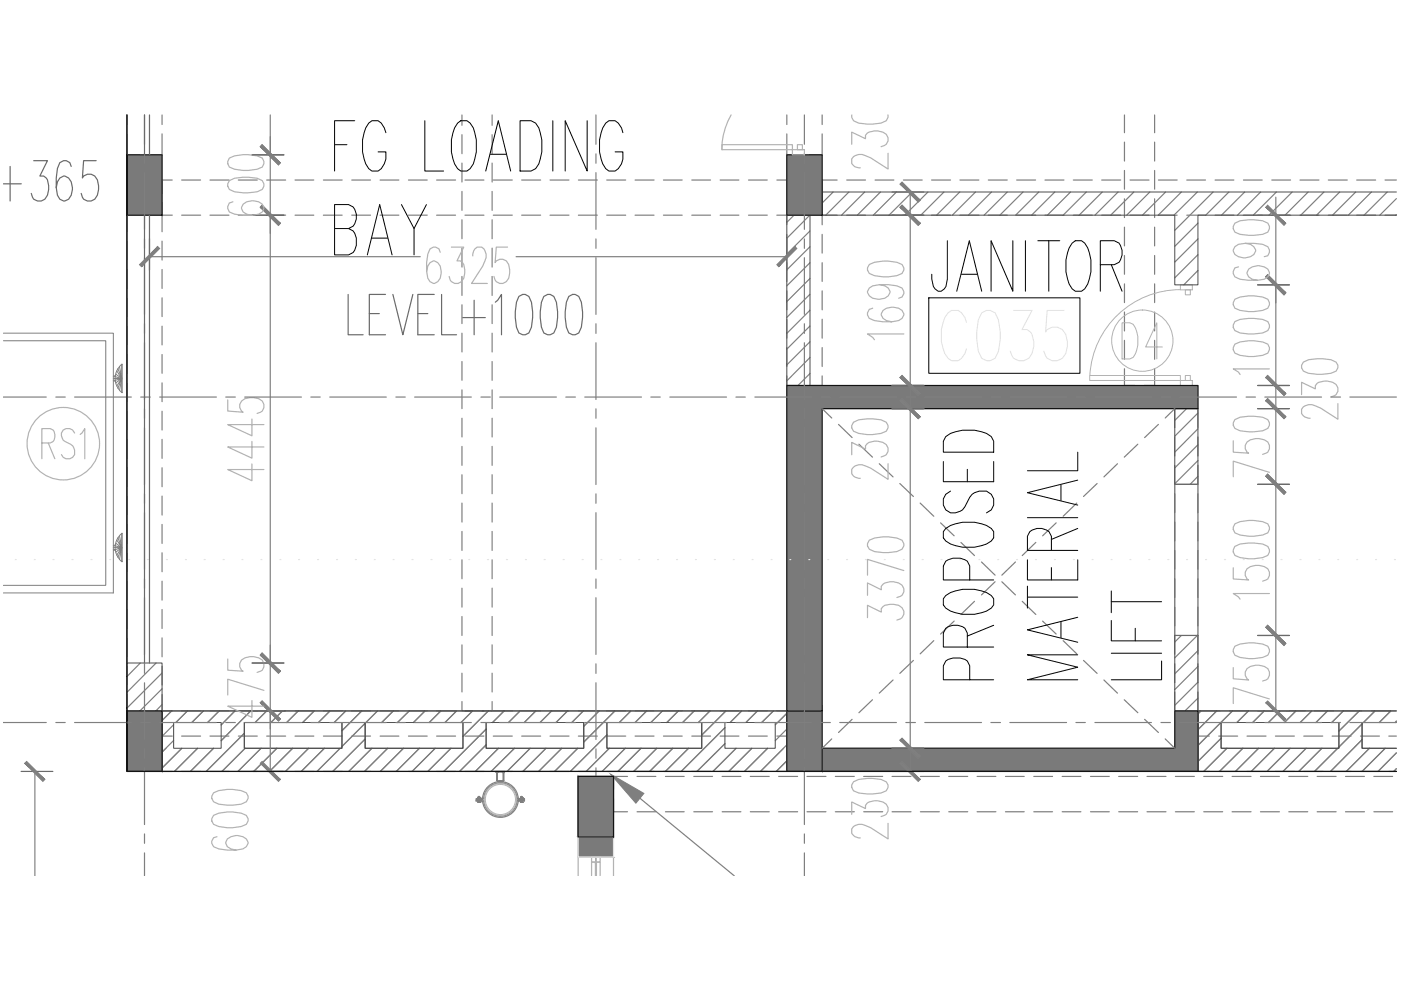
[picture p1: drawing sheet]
<svg xmlns="http://www.w3.org/2000/svg" width="297mm" height="210mm" viewBox="0 0 297 210" stroke-linecap="round" stroke-linejoin="round" font-family="sans-serif">
<!-- layer: A-RCC-BEAM -->
<g fill="none" stroke="#7f7f7f" stroke-width=".25">
<path d="M26.9 28.4v4.4h2.7M26.9 24.4v2M34.4 28.4v4.4h-2.7M34.4 24.4v2M36.5 38.2h-2.1v2.7M38.5 38.2h4M44.5 38.2h4M50.5 38.2h4.1M56.5 38.2h4.1M62.6 38.2h3.9M68.6 38.2h3.9M74.6 38.2h4"/>
<path d="M80.6 38.2h4M86.6 38.2h4M92.6 38.2h4M97.9 24.4v2.2M97.9 28.6v4M97.9 34.6v4M98.6 38.2h4M104.3 24.4v2.2M104.3 28.6v4M104.3 34.6v4M104.6 38.2h4M110.6 38.2h4"/>
<path d="M116.6 38.2h4M122.6 38.2h4M128.6 38.2h4.1M134.6 38.2h4.1M140.7 38.2h3.9M146.7 38.2h4M152.7 38.2h4M158.7 38.2h4M164.7 38.2h2.1v2.7M166.8 24.4v2M166.8 28.4v4.4h2.8M174.3 28.4v4.4h-2.7"/>
<path d="M174.3 24.4v2M177.5 38.2h-3.2v2.7M179.5 38.2h4M185.5 38.2h4M191.5 38.2h4M197.5 38.2h4M203.5 38.2h4M209.5 38.2h4.1M215.5 38.2h4.1M221.6 38.2h4M227.6 38.2h4M233.6 38.2h4"/>
<path d="M238.4 24.4v3.7M238.4 30.1v4M238.4 36.1v4M239.6 38.2h4M244.8 24.4v3.7M244.8 30.1v4M244.8 36.1v4M245.6 38.2h4M251.6 38.2h4M257.6 38.2h4M263.6 38.2h4M269.6 38.2h4"/>
<path d="M275.6 38.2h4M281.6 38.2h4.1M287.6 38.2h4.1M293.7 38.2h2.4M26.9 51.1v4M26.9 57.1v4.1M29.6 45.6h-2.7v3.5M31.7 45.6h2.7v3.5M34.4 42.9v2.7h2.1M34.4 51.1v4M34.4 57.1v4.1M38.5 45.6h4"/>
<path d="M44.5 45.6h4M50.5 45.6h4.1M56.5 45.6h4.1M62.6 45.6h3.9M68.6 45.6h3.9M74.6 45.6h4M80.6 45.6h4M86.6 45.6h4M92.6 45.6h4M97.9 40.6v4M97.9 46.6v4M97.9 52.6v4"/>
<path d="M97.9 58.6v4M98.6 45.6h4M104.3 40.6v4M104.3 46.6v4M104.3 52.6v4M104.3 58.6v4M104.6 45.6h4M110.6 45.6h4M116.6 45.6h4M122.6 45.6h4M128.6 45.6h4.1M134.6 45.6h4.1"/>
<path d="M140.7 45.6h3.9M146.7 45.6h4M152.7 45.6h4M158.7 45.6h4M166.8 42.9v2.7h-2.1M166.8 49.7v4M166.8 55.7v4M169.6 45.6h-2.8v2.1M171.6 45.6h2.7v2.1M174.3 42.9v2.7h3.2M174.3 49.7v4M174.3 55.7v4"/>
<path d="M179.5 45.6h4M185.5 45.6h4M191.5 45.6h4M197.5 45.6h4M203.5 45.6h4M209.5 45.6h4.1M215.5 45.6h4.1M221.6 45.6h4M227.6 45.6h4M233.6 45.6h4M238.4 42.1v4M238.4 48.2v3.9"/>
<path d="M238.4 54.2v4M239.6 45.6h4M244.8 42.1v4M244.8 48.2v3.9M244.8 54.2v4M245.6 45.6h4M251.6 45.6h4M257.6 45.6h4M263.6 45.6h4M269.6 45.6h4M275.6 45.6h4M281.6 45.6h4.1"/>
<path d="M287.6 45.6h4.1M293.7 45.6h2.4M26.9 63.1v4M26.9 69.2v3.9M26.9 75.2v3.9M34.4 63.1v4M34.4 69.2v3.9M34.4 75.2v3.9M97.9 64.6v4M97.9 70.6v4M97.9 76.7v3.9M104.3 64.6v4"/>
<path d="M104.3 70.6v4M104.3 76.7v3.9M166.8 79.7v2h2.8M166.8 61.7v4M166.8 67.7v4M166.8 73.7v4M174.3 79.7v2h-2.7M174.3 61.7v4M174.3 67.7v4M174.3 73.7v4M238.4 78.2v3.5h2.2M238.4 60.2v4"/>
<path d="M238.4 66.2v4M238.4 72.2v4M244.8 78.2v3.5h-2.2M244.8 60.2v4M244.8 66.2v4M244.8 72.2v4M26.9 81.2v4M26.9 87.2v4M26.9 93.2v4M26.9 99.2v4M34.4 81.2v4M34.4 87.2v4"/>
<path d="M34.4 93.2v4M34.4 99.2v4M97.9 82.7v3.9M97.9 88.7v4M97.9 94.6v4.1M104.3 82.7v3.9M104.3 88.7v4M104.3 94.6v4.1M174.3 86.6l2 2M177.8 90l2.9 2.8M182.1 94.2l2.9 2.7M186.4 98.3l2.9 2.8"/>
<path d="M236.9 98.3l-2.9 2.8M241.2 94.2l-2.8 2.7M245.6 90l-2.9 2.8M247 88.6l2.1-2v4.1M249.1 92.7v4M249.1 98.7v4M254 86.6v4.1M254 92.7v4M254 98.7v4M26.9 105.2v4M26.9 111.2v4M26.9 117.2v4"/>
<path d="M34.4 105.2v4M34.4 111.2v4M34.4 117.2v4M97.9 100.7v4M97.9 106.7v4M97.9 112.7v4M97.9 118.7v4M104.3 100.7v4M104.3 106.7v4M104.3 112.7v4M104.3 118.7v4M190.8 102.5l2.9 2.8"/>
<path d="M195.1 106.7l2.9 2.8M199.4 110.9l2.9 2.7M203.7 115l2.9 2.8M208.1 119.2l2.9 2.7M215.3 119.2l-2.9 2.7M219.6 115l-2.9 2.8M223.9 110.9l-2.8 2.7M228.3 106.7l-2.9 2.8M232.6 102.5l-2.9 2.8M249.1 104.7v4M249.1 110.7v4M249.1 116.7v4"/>
<path d="M254 104.7v4M254 110.7v4M254 116.7v4M26.9 123.2v4M26.9 129.2v4.1M26.9 135.2v4.1M34.4 123.2v4M34.4 129.2v4.1M34.4 135.2v4.1M97.9 124.7v4M97.9 130.7v4M97.9 136.7v4"/>
<path d="M104.3 124.7v4M104.3 130.7v4M104.3 136.7v4M198 135.8l-2.9 2.8M202.3 131.7l-2.9 2.7M206.6 127.5l-2.9 2.8M211 123.3l-2.9 2.8M212.4 123.3l2.9 2.8M216.7 127.5l2.9 2.8M221.1 131.7l2.8 2.7M225.4 135.8l2.9 2.8M249.1 122.7v4"/>
<path d="M249.1 128.7v4M249.1 134.7v4M254 122.7v4M254 128.7v4M254 134.7v4M26.9 147.3v3.4h2.7M26.9 141.3v3.9M34.4 147.3v3.4h-2.7M34.4 141.3v3.9M34.4 150.7h2.1M36.5 156.1h-2.1v2.7M38.5 156.1h4"/>
<path d="M38.5 150.7h4M44.5 156.1h4M44.5 150.7h4M50.5 156.1h4.1M50.5 150.7h4.1M56.5 156.1h4.1M56.5 150.7h4.1M62.6 156.1h3.9M62.6 150.7h3.9M68.6 156.1h3.9M68.6 150.7h3.9M74.6 156.1h4"/>
<path d="M74.6 150.7h4M80.6 156.1h4M80.6 150.7h4M86.6 156.1h4M86.6 150.7h4M92.6 156.1h4M92.6 150.7h4M97.9 148.7v2h2.2M97.9 142.7v4M98.6 156.1h4M104.3 142.7v4M104.3 148.7v2h-5.7"/>
<path d="M104.6 156.1h4M104.6 150.7h4M110.6 156.1h4M110.6 150.7h4M116.6 156.1h4M116.6 150.7h4M122.6 156.1h4M122.6 150.7h4M128.6 156.1h4.1M128.6 150.7h4.1M134.6 156.1h4.1M134.6 150.7h4.1"/>
<path d="M140.7 156.1h3.9M140.7 150.7h3.9M146.7 156.1h4M146.7 150.7h4M152.7 156.1h4M152.7 150.7h4M158.7 156.1h4M158.7 150.7h4M164.7 156.1h2.1v2.7M164.7 150.7h2.1M176.3 156.7l-2 2M180.7 152.5l-2.9 2.8"/>
<path d="M185 148.4l-2.9 2.7M189.3 144.2l-2.9 2.8M193.7 140l-2.9 2.8M229.7 140l2.9 2.8M234 144.2l2.9 2.8M238.4 148.4l2.8 2.7M242.7 152.5l2.9 2.8M247 156.7l2.1 2M249.1 140.7v4M249.1 146.7v4M254 140.7v4M254 146.7v4h4.7"/>
<path d="M256.4 156.1h-2.4v2.7M258.4 156.1h4M260.7 150.7h4M264.4 156.1h4M266.7 150.7h4M270.4 156.1h4M272.7 150.7h4M276.4 156.1h4M278.7 150.7h4M282.4 156.1h4.1M284.7 150.7h4M288.4 156.1h4.1"/>
<path d="M290.7 150.7h4.1M294.5 156.1h1.6M34.4 160.8v2.8h2.1M38.5 163.6h4M44.5 163.6h4M50.5 163.6h4.1M56.5 163.6h4.1M62.6 163.6h3.9M68.6 163.6h3.9M74.6 163.6h4M80.6 163.6h4M86.6 163.6h4"/>
<path d="M92.6 163.6h4M98.6 163.6h4M104.6 163.6h4M110.6 163.6h4M116.6 163.6h4M122.6 163.6h4M128.6 163.6h4.1M130.1 169.4v2.7h2.9M133 164.6h-2.9v2.8M134.6 163.6h4.1M135.1 172.1h4M135.1 164.6h4"/>
<path d="M140.7 163.6h3.9M141.1 172.1h4M141.1 164.6h4M146.7 163.6h4M147.1 172.1h4M147.1 164.6h4M152.7 163.6h4M153.1 172.1h4M153.1 164.6h4M158.7 163.6h4M159.1 172.1h4M159.1 164.6h4"/>
<path d="M165.1 172.1h4M165.1 164.6h4M166.8 160.8v2.8h-2.1M171.1 172.1h4M171.1 164.6h4M177.1 172.1h4M177.1 164.6h4M183.1 172.1h4M183.1 164.6h4M189.1 172.1h4.1M189.1 164.6h4.1M195.1 172.1h4.1"/>
<path d="M195.1 164.6h4.1M201.2 172.1h4M201.2 164.6h4M207.2 172.1h3.9M207.2 164.6h3.9M213.2 172.1h4M213.2 164.6h4M219.2 172.1h4M219.2 164.6h4M225.2 172.1h4M225.2 164.6h4M231.2 172.1h4"/>
<path d="M231.2 164.6h4M237.2 172.1h4M237.2 164.6h4M243.2 172.1h4M243.2 164.6h4M249.2 172.1h4M249.2 164.6h4M254 160.8v2.8h2.4M255.2 172.1h4M255.2 164.6h4M258.4 163.6h4M261.2 172.1h4"/>
<path d="M261.2 164.6h4M264.4 163.6h4M267.2 172.1h4.1M267.2 164.6h4.1M270.4 163.6h4M273.2 172.1h4.1M273.2 164.6h4.1M276.4 163.6h4M279.3 172.1h4M279.3 164.6h4M282.4 163.6h4.1M285.3 172.1h4"/>
<path d="M285.3 164.6h4M288.4 163.6h4.1M291.3 172.1h4M291.3 164.6h4M294.5 163.6h1.6"/>
</g>
<!-- layer: DOOR-WINDOW -->
<g fill="none" stroke="#b2b2b2" stroke-width=".21">
<path d="M231 79.6h19.3v1.1h-19.3zM237.9 68.4h1.7l.7 .4a6.4 6.4 0 0 1 0 7l-.7 .3h-1.7zM246.5 73.6h-3.6l2.4-5.2v7.7M250.3 60.4h2.5v1.1h-2.5zM250.3 61.4a19.2 19.2 0 0 0-19.2 18.2M251.3 79.6h1.1v1.1h-1.1zM251.3 61.5h1.1v1h-1.1zM250.3 80.7h2.5v1h-2.5z"/>
<circle cx="242.2" cy="72.2" r="6.5"/>
</g>
<!-- layer: hatch-wall -->
<g fill="none" stroke="#7f7f7f" stroke-width=".25">
<path d="M168.3 45.6l-1.5 1.5M171.7 45.6l-4.9 4.9M171.7 49l-4.9 4.9M171.7 52.3l-4.9 4.9M171.7 55.7l-4.9 4.9M171.7 59l-4.9 5M176.6 40.7l-2.3 2.3M180 40.7l-4.9 4.9M183.3 40.7l-4.9 4.9M186.7 40.7l-4.9 4.9M190.1 40.7l-4.9 4.9M193.4 40.7l-4.9 4.9"/>
<path d="M196.8 40.7l-5 4.9M200.1 40.7l-4.9 4.9M203.5 40.7l-4.9 4.9M206.8 40.7l-4.9 4.9M210.2 40.7l-4.9 4.9M213.6 40.7l-5 4.9M216.9 40.7l-4.9 4.9M220.2 40.7l-4.9 4.9M223.6 40.7l-4.9 4.9M227 40.7l-4.9 4.9M230.3 40.7l-4.9 4.9M233.7 40.7l-4.9 4.9"/>
<path d="M237.1 40.7l-5 4.9M240.4 40.7l-4.9 4.9M243.8 40.7l-4.9 4.9M247.1 40.7l-4.9 4.9M250.5 40.7l-4.9 4.9M253.9 40.7l-5 4.9M254 54l-4.9 4.9M254 47.3l-4.9 4.9M254 50.7l-4.9 4.9M254 57.3l-3 3.1M257.2 40.7l-8.1 8.1M260.5 40.7l-4.9 4.9"/>
<path d="M263.9 40.7l-4.9 4.9M267.3 40.7l-4.9 4.9M270.6 40.7l-4.9 4.9M274 40.7l-4.9 4.9M277.4 40.7l-5 4.9M280.7 40.7l-4.9 4.9M284 40.7l-4.9 4.9M287.4 40.7l-4.9 4.9M290.8 40.7l-4.9 4.9M294.1 40.7l-4.9 4.9M296.1 42.1l-3.5 3.5M296.1 45.5l-.2 .1"/>
<path d="M171.7 62.4l-4.9 4.9M171.7 65.8l-4.9 4.9M171.7 69.1l-4.9 4.9M171.7 72.5l-4.9 4.9M171.7 75.8l-4.9 5M171.7 79.2l-2.5 2.5M251.6 86.6l-2.5 2.5M254 87.6l-4.9 4.9M254 90.9l-4.9 5M254 94.3l-4.9 4.9M254 97.6l-4.9 5M254 101l-1.7 1.7"/>
<path d="M250.5 134.7l-1.4 1.4M253.9 134.7l-4.8 4.8M254 138l-4.9 4.9M29.7 140.6l-2.8 2.9M33.1 140.6l-6.2 6.2M34.4 142.7l-7.5 7.4M34.4 146l-4.7 4.7M34.4 149.4l-1.4 1.3M36.4 150.7l-2 2.1M36.8 153.7l-2.4 2.4M36.8 157l-2.4 2.5 .8-.8M38.6 158.7l-4.2 4.1"/>
<path d="M39.7 150.7l-2.4 2.5M41.9 158.7l-4.9 4.9M43.1 150.7l-2.4 2.5M45.3 158.7l-4.9 4.9M46.5 150.7l-2.5 2.5M49.8 150.7l-2.9 3M51.8 155.5l-8.1 8.1M52 158.7l-4.9 4.9M53.2 150.7l-6.3 6.3M55.4 158.7l-5 4.9M56.5 150.7l-2.4 2.5M58.7 158.7l-4.9 4.9"/>
<path d="M59.9 150.7l-2.5 2.5M62 158.7l-4.9 4.9M63.2 150.7l-2.4 2.5M65.4 158.7l-4.9 4.9M66.6 150.7l-2.4 2.5M68.8 158.7l-4.9 4.9M70 150.7l-2.5 2.5M72.1 158.7l-4.9 4.9M73.3 150.7l-2.4 2.5M76.7 150.7l-4.2 4.2M77.4 156.7l-6.8 6.9M77.4 153.4l-4.9 4.9"/>
<path d="M78.9 158.7l-5 4.9M80 150.7l-2.4 2.5M82.2 158.7l-4.9 4.9M83.4 150.7l-2.5 2.5M85.5 158.7l-4.9 4.9M86.8 150.7l-2.5 2.5M88.9 158.7l-4.9 4.9M90.1 150.7l-2.4 2.5M92.3 158.7l-4.9 4.9M93.5 150.7l-2.5 2.5M95.6 158.7l-4.9 4.9M96.8 150.7l-2.5 2.5"/>
<path d="M100.2 150.7l-2.5 2.5M103.1 154.6l-9 9M103.1 157.9l-5.7 5.7M103.5 150.7l-5.3 5.4M105.7 158.7l-4.9 4.9M106.9 150.7l-2.5 2.5M109.1 158.7l-5 4.9M110.3 150.7l-2.5 2.5M112.4 158.7l-4.9 4.9M113.6 150.7l-2.4 2.5M115.8 158.7l-4.9 4.9M117 150.7l-2.5 2.5"/>
<path d="M119.1 158.7l-4.9 4.9M120.3 150.7l-2.4 2.5M122.5 158.7l-4.9 4.9M123.7 150.7l-2.5 2.5M127 150.7l-3.2 3.3M128.7 155.8l-7.8 7.8M129.2 158.7l-4.9 4.9M130.4 150.7l-6.6 6.6M132.6 158.7l-4.9 4.9M133.8 150.7l-2.5 2.5M135.9 158.7l-4.9 4.9M137.1 150.7l-2.5 2.5"/>
<path d="M139.3 158.7l-4.9 4.9M140.4 150.7l-2.4 2.5M142.6 158.7l-4.9 4.9M143.8 150.7l-2.4 2.5M146 158.7l-4.9 4.9M147.2 150.7l-2.5 2.5M150.5 150.7l-2.4 2.5M153.7 154.3l-9.3 9.3M153.7 157.7l-5.9 5.9M153.9 150.7l-5.1 5.2M156.1 158.7l-4.9 4.9M157.3 150.7l-2.5 2.5"/>
<path d="M159.4 158.7l-4.9 4.9M160.6 150.7l-2.5 2.5M162.8 158.7l-5 4.9M164 150.7l-2.5 2.5M166.8 151.2l-2.4 2.5M166.8 154.6l-2.4 2.4M166.8 157.9l-5.6 5.7 4.9-4.9M254 141.3l-4.9 4.9M254 144.6l-4.9 4.9M254 148l-2.8 2.7M254.6 150.7l-.6 .7M258 150.7l-4 4"/>
<path d="M258.9 156.5l-4.9 4.9M260.1 158.7l-4.9 4.9M261.3 150.7l-7.3 7.4M263.5 158.7l-4.9 4.9M264.7 150.7l-2.5 2.5M266.9 158.7l-5 4.9M268 150.7l-2.4 2.5M270.2 158.7l-4.9 4.9M271.4 150.7l-2.5 2.5M273.5 158.7l-4.9 4.9M274.8 150.7l-2.5 2.5M276.9 158.7l-4.9 4.9"/>
<path d="M278.1 150.7l-2.4 2.5M280.3 158.7l-4.9 4.9M281.5 150.7l-2.5 2.5M283.6 158.7l-4.9 4.9M284.8 150.7l-2.5 2.5M288.2 150.7l-4.3 4.3M288.8 153.5l-4.9 4.9M288.8 156.8l-6.7 6.8M290.4 158.7l-5 4.9M291.5 150.7l-2.4 2.5M293.7 158.7l-4.9 4.9M294.9 150.7l-2.5 2.5"/>
<path d="M296.1 152.9l-.3 .3M296.1 159.6l-3.9 4M166.8 161.3l-2.2 2.3M296.1 163l-.6 .6"/>
</g>
<!-- layer: HCP wall -->
<g fill="none" stroke="#4c4c4c" stroke-width=".21">
<path d="M166.8 45.6h4.9v36.1h-4.9zM296.1 40.7h-121.8v4.9h74.8v14.8h4.9v-14.8h42.1M249.1 86.6h4.9v16.1h-4.9zM249.1 134.7h4.9v16h-4.9zM26.9 140.6h7.5v10.1h-7.5zM34.4 150.7h132.4v12.9h-132.4zM36.8 153.2h10.1v5.5h-10.1zM51.8 153.2h20.7v5.5h-20.7zM77.4 153.2h20.8v5.5h-20.8zM103.1 153.2h20.7v5.5h-20.7zM128.7 153.2h20.1v5.5h-20.1zM153.7 153.2h10.7v5.5h-10.7z"/>
<path d="M258.9 153.2h25v5.5h-25zM296.1 150.7h-42.1v12.9h42.1M296.1 153.2h-7.3v5.5h7.3"/>
</g>
<!-- layer: hatch-rcc -->
<g fill="#7a7a7a" stroke="#7a7a7a" stroke-width=".21">
<path d="M249.1 150.7v8h4.9zM249.1 150.7h4.9v8z"/>
<path d="M174.3 158.7v4.9h79.7zM174.3 158.7h79.7v4.9z"/>
<path d="M26.9 150.7v12.9h7.5zM26.9 150.7h7.5v12.9z"/>
<path d="M166.8 150.7v12.9h7.5zM166.8 150.7h7.5v12.9z"/>
<path d="M26.9 32.8v12.8h7.5zM26.9 32.8h7.5v12.8z"/>
<path d="M166.8 81.7v4.9h87.2zM166.8 81.7h87.2v4.9z"/>
<path d="M166.8 86.6v64.1h7.5zM166.8 86.6h7.5v64.1z"/>
<path d="M166.8 32.8v12.8h7.5zM166.8 32.8h7.5v12.8z"/>
<path d="M122.6 164.6v12.8h7.5zM122.6 164.6h7.5v12.8z"/>
<path d="M122.6 177.4v4.3h7.5zM122.6 177.4h7.5v4.3z"/>
<path d="M122.6 164.6v12.8h7.5zM122.6 164.6h7.5v12.8z"/>
</g>
<!-- layer: RCC -->
<path d="M26.9 32.8h7.5v12.8h-7.5zM166.8 32.8h7.5v12.8h-7.5zM166.8 81.7h87.2v4.9h-79.7v64.1h-7.5zM26.9 150.7h7.5v12.9h-7.5zM166.8 150.7h7.5v12.9h-7.5zM174.3 158.7h74.8v-8h4.9v12.9h-79.7zM122.6 164.6h7.5v12.8h-7.5z" fill="none" stroke="#1d1d1d" stroke-width=".25"/>
<!-- layer: AR. FIXTURES -->
<g fill="none" stroke="#808080" stroke-width=".21">
<path d="M.7 70.6h23.3v55.1h-23.3M.7 72.2h21.7v51.9h-21.7M24 79.9l1.8 .3h-1.8M24 79.7h.5M24.8 78.6l1 1.6-1.3-.9M25.3 77.8l.5 2.4-.8-2M25.8 77.3a3.9 3.9 0 0 0 0 5.9M25.8 77.3l.1-.1v6h-.1M25.8 77.3v5.9M24 80.6l1.8-.4-1.3 1M24 80.8h.5M24.8 81.9l1-1.7-.8 2.1"/>
<path d="M25.8 80.2l-.5 2.5M24 116.1h1.8l-1.8 .4M24 116.7h.5M24 115.6h.5M24.5 117.1l1.3-1-1 1.6M24.5 115.2l1.3 .9-1.8-.4M25 118.2l.8-2.1-.5 2.5M25 114l.8 2.1-1-1.6M25.3 113.7l.5 2.4M25.8 113.1v6M25.9 113.1v5.9h-.1M25.9 113.1a3.8 3.8 0 0 0-.1 6"/>
</g>
<!-- layer: NOTES-200 -->
<path d="M129.5 164.2l7 4-1.7 2.1z" fill="#7f7f7f" stroke="#7f7f7f" stroke-width=".21"/>
<path d="M135.7 169.2l20 16.5" fill="none" stroke="#7f7f7f" stroke-width=".25"/>
<!-- layer: ELEVATION -->
<path d="M26.9 24.4v8.4M30.6 24.4v8.4M31.7 24.4v8.4M26.9 45.6v95M30.6 45.6v95M31.7 45.6v95M249.1 102.7h4.9v32h-4.9z" fill="none" stroke="#696969" stroke-width=".25"/>
<!-- layer: HCP TEXT -->
<g fill="none" stroke="#000" stroke-width=".21">
<path d="M70.9 30.7h2.7M75.2 25.6h-4.3v10.7M81.8 28.1l-.3-1-.7-1-.6-.5h-1.3a5.2 5.2 0 0 0-2 4.1 8.8 8.8 0 0 0 1.3 6.1l.7 .5h1.3a4 4 0 0 0 1.6-4.1h-1.6M90.1 25.6v10.7h4M97 26.1l.7-.5h1.3l.7 .5a8.9 8.9 0 0 1 1 7.6l-.3 1-.7 1.1-.7 .5h-1.3a5.2 5.2 0 0 1-2-4.1 8.8 8.8 0 0 1 1.3-6.1zM103 36.3l2.6-10.7 2.7 10.7M104 32.7h3.3M110.3 25.6h2.3l1 .5a8.9 8.9 0 0 1 .9 7.6l-.3 1-.6 1.1-1 .5h-2.3zM117.2 25.6v10.7M124.5 25.6v10.7l-4.7-10.7v10.7M132.1 28.1l-.3-1-.7-1-.7-.5h-1.3a5.2 5.2 0 0 0-2 4.1 8.8 8.8 0 0 0 1.3 6.1l.7 .5h1.3a3.8 3.8 0 0 0 1.7-4.1h-1.7M70.9 48.5h3a2.7 2.7 0 0 0 1.3-4.1l-.3-.5-1-.5h-3v10.6h3a2.79 2.79 0 0 0 1.7-3.5l-.7-1.5-1-.5"/>
<path d="M77.9 54l2.6-10.6 2.6 10.6M78.9 50.5h3.3M85.1 43.4l2.7 5.1 2.6-5.1M87.8 48.5v5.5M200.9 51v8.2l-.3 1.5-.4 .5-.7 .6h-.6l-.7-.6-.3-.5-.3-1.5v-1M203.9 58.2h3.3M214.7 51v10.8l-4.6-10.8v10.8M217.4 51v10.8M220 51h4.7M222.4 51v10.8M227.3 51.5l.7-.5h1.3a5.2 5.2 0 0 1 2 4.1 9 9 0 0 1-1.3 6.1l-.7 .6h-1.3l-.7-.6a9.1 9.1 0 0 1 0-9.7zM233.3 56.1h2.9a2.7 2.7 0 0 0 1.4-4l-.3-.6-1.1-.5h-2.9v10.8"/>
<path d="M235.6 56.1l2.3 5.7M202.8 61.8l2.7-10.8 2.6 10.8M200 97.9v4.2h10.7v-4.2M200.5 92.6a8.8 8.8 0 0 1 9.7 0l.5 .9v2.4h-10.7v-2.4zM205.1 99.5v2.6M228.5 95.9v3.9h-10.7M200.5 112a9 9 0 0 1 9.7 0l.5 .7v1.3a5.2 5.2 0 0 1-4.1 2 8.8 8.8 0 0 1-6.1-1.3l-.5-.7v-1.3zM201.5 104.1a2.38 2.38 0 0 0-1.4 3.3 2.38 2.38 0 0 0 3.5 1l.5-.3 .5-.7 1-2a3 3 0 0 1 4.6-.6 2.47 2.47 0 0 1-1 3.9M217.8 118.7v4.3h10.7v-4.3M217.8 109.8h10.7M222.9 116.7v-3a2.7 2.7 0 0 0-4.1-1.3l-.5 .3-.5 1v3h10.7M224.9 102.8v3.3"/>
<path d="M228.5 101.8l-10.7 2.7 10.7 2.6M228.5 112l-5.6 2.4M200.5 126.3a9 9 0 0 1 9.7 0l.5 .6v1.4a5.2 5.2 0 0 1-4.1 1.9 8.8 8.8 0 0 1-6.1-1.3l-.5-.6v-1.4zM205.1 137.2v-3a2.46 2.46 0 0 0-3.1-1.6l-1 .3-.5 .3-.5 1v3h10.7M205.6 123v-3l-.5-1a4 4 0 0 0-4.6 0l-.5 1v3h10.7M210.7 132.6l-5.6 2.3M217.8 126.6h10.7M217.8 124.3v4.6M222.9 120.3v2.7M224.9 131.9v3.3M228.5 138.8h-10.7l10.7 2.7-10.7 2.6h10.7M228.5 130.9l-10.7 2.6 10.7 2.7"/>
<path d="M235.6 131.6v4.3h10.7M235.6 138.5h10.7M235.6 127.6h10.7M235.6 125.3v4.6M240.7 133.2v2.7M205.6 144.1v-2.9l-.5-1a4 4 0 0 0-4.6 0l-.5 1v2.9h10.7M246.3 140.2v3.9h-10.7"/>
</g>
<!-- layer: DIMS200 -->
<g fill="none" stroke="#696969" stroke-width=".25">
<path d="M53.5 32.8h6.7M31.7 50.6v6.7M53.5 45.6h6.7M166.8 50.6v6.7M189.1 45.6h6.8M189.1 40.7h6.8M266.6 45.6h6.8M266.6 60.4h6.8M189.1 86.6h6.8M189.1 81.7h6.8M266.6 86.6h6.8M266.6 81.7h6.8"/>
<path d="M266.6 102.7h6.8M266.6 134.7h6.8M53.5 150.7h6.7M53.5 140.6h6.7M189.1 158.7h6.8M266.6 150.7h6.8M4.5 163.6h6.7M53.5 163.6h6.7M189.1 163.6h6.8"/>
</g>
<path d="M57.3 29v20.5M57.3 24.4v8.4M31.7 54.4h57.4M57.3 45.6v95M109.4 54.4h57.4M193 40.7v122.9M270.5 41.8v22.4M270.5 60.4v90.3M57.3 136.8v17.8M57.3 150.7v12.9M7.4 163.6v22.1" fill="none" stroke="#7f7f7f" stroke-width=".25"/>
<!-- layer: 0 -->
<g fill="#7f7f7f" stroke="#7f7f7f" stroke-width=".21">
<path d="M5.2 161.8l3.9 3.9 .4-.4zM5.2 161.8l.5-.4 3.8 3.9z"/>
<path d="M55.6 161.4l-.4 .4 4.2 3.5zM55.2 161.8l4.2 3.5-.4 .4z"/>
<path d="M55.2 149l3.8 3.9 .4-.4zM55.2 149l.4-.4 3.8 3.9z"/>
<path d="M55.2 149l3.8 3.9 .4-.4zM55.2 149l.4-.4 3.8 3.9z"/>
<path d="M55.6 138.5l-.4 .4 4.2 3.4zM55.2 138.9l4.2 3.4-.4 .4z"/>
<path d="M55.6 138.5l-.4 .4 4.2 3.4zM55.2 138.9l4.2 3.4-.4 .4z"/>
<path d="M55.2 43.9l3.8 3.9 .4-.4zM55.6 43.5l3.8 3.9-4.2-3.5z"/>
<path d="M55.2 43.9l3.8 3.9 .4-.4zM55.6 43.5l3.8 3.9-4.2-3.5z"/>
<path d="M55.6 30.7l-.4 .4 4.2 3.4zM55.2 31.1l4.2 3.4-.4 .5z"/>
<path d="M55.6 30.7l-.4 .4 4.2 3.4zM55.2 31.1l4.2 3.4-.4 .5z"/>
<path d="M190.8 161.8l4.3 3.5-3.9-3.9zM190.8 161.8l4.3 3.5-.4 .4z"/>
<path d="M190.8 156.9l3.9 3.9 .4-.5zM190.8 156.9l.4-.4 3.9 3.8z"/>
<path d="M190.8 156.9l4.3 3.4-3.9-3.8zM190.8 156.9l4.3 3.4-.4 .5z"/>
<path d="M190.8 84.9l3.9 3.9 .4-.4zM190.8 84.9l.4-.4 3.9 3.9z"/>
<path d="M191.2 84.5l-.4 .4 4.3 3.5zM190.8 84.9l4.3 3.5-.4 .4z"/>
<path d="M190.8 80l3.9 3.8 .4-.3zM190.8 80l.4-.4 3.9 3.9z"/>
<path d="M191.2 79.6l-.4 .4 4.3 3.5zM190.8 80l4.3 3.5-.4 .3z"/>
<path d="M190.8 43.9l3.9 3.9 .4-.4zM190.8 43.9l.4-.4 3.9 3.9z"/>
<path d="M190.8 43.9l4.3 3.5-3.9-3.9zM190.8 43.9l4.3 3.5-.4 .4z"/>
<path d="M190.8 39l3.9 3.9 .4-.5zM190.8 39l.4-.4 3.9 3.8z"/>
<path d="M268.8 148.6l-.4 .4 4.2 3.5zM268.4 149l4.2 3.5-.4 .4z"/>
<path d="M268.4 133l3.8 3.8 .4-.4zM268.8 132.6l3.8 3.8-4.2-3.4z"/>
<path d="M268.8 132.6l-.4 .4 4.2 3.4zM268.4 133l4.2 3.4-.4 .4z"/>
<path d="M268.4 101l3.8 3.8 .4-.4zM268.8 100.5l3.8 3.9-4.2-3.4z"/>
<path d="M268.8 100.5l-.4 .5 4.2 3.4zM268.4 101l4.2 3.4-.4 .4z"/>
<path d="M268.4 84.9l3.8 3.9 .4-.4zM268.8 84.5l3.8 3.9-4.2-3.5z"/>
<path d="M268.8 84.5l-.4 .4 4.2 3.5zM268.4 84.9l4.2 3.5-.4 .4z"/>
<path d="M268.4 80l3.8 3.8 .4-.3zM268.8 79.6l3.8 3.9-4.2-3.5z"/>
<path d="M268.8 79.6l-.4 .4 4.2 3.5zM268.4 80l4.2 3.5-.4 .3z"/>
<path d="M268.4 58.7l3.8 3.8 .4-.4zM268.8 58.2l3.8 3.9-4.2-3.4z"/>
<path d="M268.8 43.5l-.4 .4 4.2 3.5zM268.4 43.9l4.2 3.5-.4 .4z"/>
<path d="M268.4 58.7l3.8 3.8 .4-.4zM268.8 58.2l3.8 3.9-4.2-3.4z"/>
<path d="M33.4 52.3l-3.4 4.2 3.9-3.8zM33.4 52.3l-3.4 4.2-.4-.4z"/>
<path d="M164.7 56.1l.4 .4 3.5-4.2zM168.6 52.3l.3 .4-3.8 3.8z"/>
</g>
<!-- layer: DIMS200 -->
<g fill="none" stroke="#b2b2b2" stroke-width=".25">
<path d="M48.6 38.3l1.1-.5 1.8-.2 3 .2 1.1 .5 .4 .7v.5l-.4 .7-1.1 .5-1.9 .2-2.9-.2-1.1-.5-.3-.7v-.5zM48.6 33.5a8.6 8.6 0 0 1 7 0l.4 .7v.5l-.4 .7a8.7 8.7 0 0 1-7 0l-.3-.7v-.5zM180.6 30.6v-2.6l2.9 1.4v-.7a2.47 2.47 0 0 1 2.6-.9l1.1 .2a1.58 1.58 0 0 1 1.1 1.7 1.58 1.58 0 0 1-1.5 1.4M180.6 24.4v.5l.4 .7 1.1 .5 1.8 .2 2.9-.2 1.1-.5 .4-.7-.1-.5M188.3 32.5v3.3l-3.7-2.3-1.1-.5a2.23 2.23 0 0 0-2.9 .7v1a1.82 1.82 0 0 0 1.8 .9M49.4 42.8l-.8 .2-.3 .8v.4l.3 .7a10 10 0 0 0 6.2 .5l.8-.5 .4-.9a2.32 2.32 0 0 0-2.6-1.4l-1.1 .2-.8 .5-.3 .7 .3 .9 .8 .5 1.1 .3M93.3 53.5l-.2-.7-.7-.4h-.5l-.7 .4a10 10 0 0 0-.5 6.2l.5 .7 .9 .4a2.3 2.3 0 0 0 1.4-2.6l-.2-1.1-.5-.7-.7-.4-.9 .4-.5 .7-.2 1.1M95.7 52.4h2.6l-1.4 2.9h.7a2.3 2.3 0 0 1 .9 2.6l-.2 1.1a1.57 1.57 0 0 1-1.7 1.1 1.57 1.57 0 0 1-1.4-1.5M100.2 54.3a1.94 1.94 0 0 1 1-1.9h.9a2.26 2.26 0 0 1 .7 2.9l-.5 1.1-2.3 3.7h3.3M107.6 52.4h-2.4l-.2 3.3a1.58 1.58 0 0 1 1.5-.8 1.58 1.58 0 0 1 1.4 1.2 3.9 3.9 0 0 1-.6 3.6 1.56 1.56 0 0 1-1.6 .3 1.56 1.56 0 0 1-1-1.4M184.3 56.1a8.5 8.5 0 0 1 6.9 0l.4 .7v.5l-.4 .7a8.5 8.5 0 0 1-6.9 0l-.4-.7v-.5zM261.8 47.3l1.1-.5 1.8-.2 3 .2 1.1 .5 .3 .7v.5l-.3 .7a9.2 9.2 0 0 1-7 0l-.3-.7v-.5z"/>
<path d="M262.6 56.6l-.8 .2-.3 .7v.5l.3 .7 1.1 .5 1.8 .2h1.9l1.4-.2 .8-.5 .3-.9a2.42 2.42 0 0 0-2.5-1.5l-1.1 .3-.8 .5-.3 .7 .3 .9 .8 .5 1.1 .2M264 51.6l1.1 .2 .7 .5 .4 .9a2.61 2.61 0 0 1-3.6 1.2l-.8-.4-.3-.8 .3-.9 .8-.5 1.4-.2 3.7 .2 1.1 .5 .3 .7v.5l-.3 .7-.8 .2M185 65.3l-.7 .3-.4 .7v.5l.4 .7a10 10 0 0 0 6.2 .5l.7-.5 .4-1a2.33 2.33 0 0 0-2.6-1.4l-1.1 .2-.7 .5-.4 .7 .4 1 .7 .5 1.1 .2M186.5 60.4l1.1 .2 .7 .5 .4 .9a2.3 2.3 0 0 1-2.6 1.4l-1.1-.2-.7-.5-.4-.7 .4-.9 .7-.5a10 10 0 0 1 6.2 .5l.4 .7v.5l-.4 .7-.7 .2M191.6 70.8h-7.7l1.1 .7 .4 .5M261.8 73a8.6 8.6 0 0 1 7 0l.3 .7v.5l-.3 .7a8.7 8.7 0 0 1-7 0l-.3-.7v-.5zM261.8 68.2a9.1 9.1 0 0 1 7 0l.3 .7v.5l-.3 .7-1.1 .5-1.9 .2-2.9-.2-1.1-.5-.3-.7v-.5zM261.8 63.4a8.6 8.6 0 0 1 7 0l.3 .8v.4l-.3 .7a8.7 8.7 0 0 1-7 0l-.3-.7v-.4zM269.1 78.2h-7.6l1.1 .7 .3 .5M276.3 76.8l1.1-.5 1.9-.2 2.9 .2 1.1 .5 .4 .7v.5l-.4 .7a9 9 0 0 1-7 0l-.3-.7v-.5zM48.3 84.8v2.4l3.2 .2a1.58 1.58 0 0 1-.7-1.6 1.58 1.58 0 0 1 1.1-1.3 4 4 0 0 1 3.7 .5 1.59 1.59 0 0 1 .3 1.7 1.59 1.59 0 0 1-1.4 1M53.4 98.4v3.5l-5.1-2.3h7.7"/>
<path d="M53.4 93.6v3.5l-5.1-2.3h7.7M53.4 88.8v3.6l-5.1-2.4h7.7M180.6 96.4v-2.6l2.9 1.4v-.7a2.38 2.38 0 0 1 2.6-1l1.1 .3a1.57 1.57 0 0 1 1.1 1.7 1.57 1.57 0 0 1-1.5 1.4M181 89.5l1.1-.5 1.8-.2 2.9 .2 1.1 .5 .4 .7v.5l-.4 .7a8.5 8.5 0 0 1-6.9 0l-.4-.7v-.5zM188.3 98.3v3.3l-3.7-2.3-1.1-.5a2.19 2.19 0 0 0-2.9 .7v.9a1.95 1.95 0 0 0 1.8 1M261.5 93.5v2.4l3.2 .2a1.55 1.55 0 0 1-.7-1.6 1.55 1.55 0 0 1 1.1-1.3 3.8 3.8 0 0 1 3.7 .5 1.59 1.59 0 0 1 .3 1.7 1.59 1.59 0 0 1-1.4 .9M261.8 89l1.1-.5 1.8-.2 3 .2 1.1 .5 .3 .6v.6l-.3 .6-1.1 .5-1.9 .3-2.9-.3-1.1-.5-.3-.6v-.6zM276 83.7v-2.6l2.9 1.4v-.7a2.38 2.38 0 0 1 2.6-1l1.1 .3a1.57 1.57 0 0 1 1.1 1.7 1.57 1.57 0 0 1-1.5 1.3M283.7 85.6v3.3l-3.7-2.4-1.1-.5a2.19 2.19 0 0 0-2.9 .8 1.6 1.6 0 0 0 1.8 1.9M184.3 114.5a8.5 8.5 0 0 1 6.9 0l.4 .8v.4l-.4 .7-1.1 .6-1.8 .2-2.9-.2-1.1-.6-.4-.7v-.4zM261.8 115.9l1.1-.6 1.8-.2 3 .2 1.1 .6 .3 .7v.4l-.3 .8a8.7 8.7 0 0 1-7 0l-.3-.8v-.4zM261.8 111.1a8.6 8.6 0 0 1 7 0l.3 .7v.5l-.3 .7a8.7 8.7 0 0 1-7 0l-.3-.7v-.5z"/>
<path d="M269.1 100.1l-7.6-2.3v3.3M48.3 139.7v2.4l3.2 .2a1.55 1.55 0 0 1-.7-1.5 1.55 1.55 0 0 1 1.1-1.3 3.8 3.8 0 0 1 3.7 .4 1.59 1.59 0 0 1 .3 1.7 1.59 1.59 0 0 1-1.4 1M183.9 131v-2.7l2.9 1.5v-.7a2.3 2.3 0 0 1 2.6-1l1.1 .2a1.6 1.6 0 0 1 1.2 1.8 1.6 1.6 0 0 1-1.6 1.4M183.9 126.2v-2.6l2.9 1.4v-.7a2.38 2.38 0 0 1 2.6-1l1.1 .3a1.57 1.57 0 0 1 1.2 1.7 1.57 1.57 0 0 1-1.6 1.4M191.6 121l-7.7-2.4v3.3M261.5 120.4v2.4l3.2 .2a1.55 1.55 0 0 1-.7-1.6 1.55 1.55 0 0 1 1.1-1.3 3.8 3.8 0 0 1 3.7 .5 1.59 1.59 0 0 1 .3 1.6 1.59 1.59 0 0 1-1.4 1M261.8 137a8.6 8.6 0 0 1 7 0l.3 .7v.5l-.3 .7a8.7 8.7 0 0 1-7 0l-.3-.7v-.5zM269.1 125.8h-7.6l1.1 .8 .3 .4M53.4 148.5v3.6l-5.1-2.4h7.7M56 146.4l-7.7-2.4v3.3M261.5 141.5v2.4l3.2 .3a1.58 1.58 0 0 1-.7-1.6 1.58 1.58 0 0 1 1.1-1.3 3.8 3.8 0 0 1 3.7 .5 1.59 1.59 0 0 1 .3 1.6 1.59 1.59 0 0 1-1.4 1M269.1 148.2l-7.6-2.4v3.4"/>
<path d="M45.3 172.9a8.5 8.5 0 0 1 6.9 0l.4 .7v.5l-.4 .7a8.5 8.5 0 0 1-6.9 0l-.4-.7v-.5zM45.3 168.1a8.5 8.5 0 0 1 6.9 0l.4 .7v.5l-.4 .7-1.1 .5-1.8 .2-2.9-.2-1.1-.5-.4-.7v-.5zM46 177.4l-.7 .2-.4 .7v.5l.4 .7a10 10 0 0 0 6.2 .5l.7-.5 .4-.9a2.61 2.61 0 0 0-3.6-1.2l-.8 .5-.3 .9 .3 .7 .8 .5 1 .2M180.6 172.7v-2.7l2.9 1.4v-.6a2.38 2.38 0 0 1 2.6-1l1.1 .2a1.57 1.57 0 0 1 1.1 1.7 1.57 1.57 0 0 1-1.5 1.4M181 165.8l1.1-.5 1.8-.3 2.9 .3 1.1 .5 .4 .6v.5l-.4 .8a9 9 0 0 1-6.9 0l-.4-.8v-.5zM188.3 174.6v3.3l-3.7-2.4-1.1-.5a2.19 2.19 0 0 0-2.9 .8 1.6 1.6 0 0 0 1.8 1.9"/>
</g>
<!-- layer: SECLINE -->
<g fill="none" stroke="#e1e1e1" stroke-width=".25">
<path d="M3.2 118.6h.1M7.3 118.6h.1M11.2 118.6h.1M15.3 118.6h.1M19.3 118.6h.1M23.3 118.6h.1M27.3 118.6h.1M31.3 118.6h.1M35.3 118.6h.1M39.3 118.6h.1M43.3 118.6h.1M47.3 118.6h.1"/>
<path d="M51.3 118.6h.1M55.3 118.6h.1M59.3 118.6h.1M63.3 118.6h.1M67.3 118.6h.1M71.4 118.6h.1M75.3 118.6h.1M79.4 118.6h.1M83.3 118.6h.1M87.4 118.6h.1M91.4 118.6h.1M95.4 118.6h.1"/>
<path d="M99.4 118.6h.1M103.4 118.6h.1M107.4 118.6h.1M111.4 118.6h.1M115.4 118.6h.1M119.4 118.6h.1M123.4 118.6h.1M127.4 118.6h.1M131.4 118.6h.1M135.4 118.6h.1M139.4 118.6h.1M143.5 118.6h.1"/>
<path d="M147.4 118.6h.1M151.5 118.6h.1M155.5 118.6h.1M159.5 118.6h.1M163.5 118.6h.1M167.5 118.6h.1M171.5 118.6h.1M175.5 118.6h.1M179.5 118.6h.1M183.5 118.6h.1M187.5 118.6h.1M191.5 118.6h.1"/>
<path d="M195.5 118.6h.1M199.5 118.6h.1M203.5 118.6h.1M207.5 118.6h.1M211.5 118.6h.1M215.5 118.6h.1M219.5 118.6h.1M223.5 118.6h.1M227.6 118.6h.1M231.5 118.6h.1M235.6 118.6h.1M239.6 118.6h.1"/>
<path d="M243.6 118.6h.1M247.6 118.6h.1M251.6 118.6h.1M255.6 118.6h.1M259.6 118.6h.1M263.6 118.6h.1M267.6 118.6h.1M271.6 118.6h.1M275.6 118.6h.1M279.6 118.6h.1M283.6 118.6h.1M287.6 118.6h.1"/>
<path d="M291.7 118.6h.1M295.6 118.6h.1"/>
</g>
<!-- layer: AREA NAME 200 -->
<path d="M204.9 68.4l-.3-1.1-.7-1-.8-.5h-1.4l-.7 .5a8.3 8.3 0 0 0 0 9.7l.7 .5h1.4l.8-.5 .7-1 .3-1.1M208.1 66.3l1.1-.5h.7l1.1 .5 .7 1.5 .4 2.6v1.5l-.4 2.6-.7 1.5-1.1 .5h-.7l-1.1-.5-.7-1.5-.3-2.6v-1.5l.3-2.6zM214.9 65.8h3.9l-2.1 4.1h1l.8 .5a4.8 4.8 0 0 1-.4 5.6 2.39 2.39 0 0 1-3.9-1.5M225.6 65.8h-3.6l-.3 4.6a2.4 2.4 0 0 1 2.3-1.1 2.4 2.4 0 0 1 2 1.6 5.1 5.1 0 0 1-.8 5.1 2.39 2.39 0 0 1-3.9-1.5" fill="none" stroke="#e1e1e1" stroke-width=".21"/>
<path d="M196.9 63.1h32.1v16h-32.1z" fill="none" stroke="#000" stroke-width=".21"/>
<!-- layer: GRID -->
<g fill="none" stroke="#7f7f7f" stroke-width=".25">
<path d="M30.6 24.4v6.2M30.6 32.6v2M30.6 36.6v12M126.4 24.4v6.2M126.4 32.6v2M126.4 36.6v12M170.5 24.4v6.2M170.5 32.6v2M170.5 36.6v12M30.6 50.7v1.9M30.6 54.6v12.1M126.4 50.7v1.9"/>
<path d="M126.4 54.6v12.1M170.5 50.7v1.9M170.5 54.6v12.1M30.6 68.7v2M30.6 72.7v12M126.4 68.7v2M126.4 72.7v12M170.5 68.7v2M170.5 72.7v12M.7 84.2h9.1M11.8 84.2h2M15.8 84.2h12"/>
<path d="M29.8 84.2h2.1M30.6 86.7v2M30.6 90.7v12M33.9 84.2h12M47.9 84.2h2M51.9 84.2h12M65.9 84.2h2M69.9 84.2h12M83.9 84.2h2M87.9 84.2h12M102 84.2h2M105.9 84.2h12.1"/>
<path d="M120 84.2h2M124 84.2h12M126.4 86.7v2M126.4 90.7v12M138 84.2h2M142 84.2h12M156 84.2h2M160 84.2h12M170.5 86.7v2M170.5 90.7v12M174.1 84.2h2M178 84.2h12.1"/>
<path d="M192.1 84.2h2M196.1 84.2h12M210.1 84.2h2M214.1 84.2h12M228.1 84.2h2M232.1 84.2h12M246.2 84.2h1.9M250.1 84.2h12.1M264.2 84.2h2M268.2 84.2h12M282.2 84.2h2M286.2 84.2h9.9"/>
<path d="M30.6 104.7v2M30.6 108.7v12M126.4 104.7v2M126.4 108.7v12M170.5 104.7v2M170.5 108.7v12M30.6 122.8v1.9M30.6 126.7v12.1M126.4 122.8v1.9M126.4 126.7v12.1M170.5 122.8v1.9M170.5 126.7v12.1"/>
<path d="M.7 153.2h9.1M11.8 153.2h2M15.8 153.2h12M29.8 153.2h2.1M30.6 140.7v2.1M30.6 144.8v12M30.6 158.8v2M33.9 153.2h12M47.9 153.2h2M51.9 153.2h12M65.9 153.2h2M69.9 153.2h12"/>
<path d="M83.9 153.2h2M87.9 153.2h12M102 153.2h2M105.9 153.2h12.1M120 153.2h2M124 153.2h12M126.4 140.7v2.1M126.4 144.8v12M126.4 158.8v2M138 153.2h2M142 153.2h12M156 153.2h2"/>
<path d="M160 153.2h12M170.5 140.7v2.1M170.5 144.8v12M170.5 158.8v2M174.1 153.2h2M178 153.2h12.1M192.1 153.2h2M196.1 153.2h12M210.1 153.2h2M214.1 153.2h12M228.1 153.2h2M232.1 153.2h12"/>
<path d="M246.2 153.2h1.9M250.1 153.2h12.1M264.2 153.2h2M268.2 153.2h12M282.2 153.2h2M286.2 153.2h9.9M30.6 162.8v12M30.6 176.8v2M126.4 162.8v12M126.4 176.8v2M170.5 162.8v12M170.5 176.8v2"/>
<path d="M30.6 180.8v4.9M126.4 180.8v4.9M170.5 180.8v4.9"/>
</g>
<!-- layer: DOOR-WINDOW -->
<path d="M153.1 30.7h14.9v1h-14.9zM155 24.4a14.5 14.5 0 0 0-1.9 7.3M168 31.7h2.5v1.1h-2.5zM169.1 30.7h1v1h-1zM122.6 185.7v-4h7.5v4M125.4 181.7h1.8v1.1h-1.8zM125.4 185.7v-2.9h1.8v2.9" fill="none" stroke="#b2b2b2" stroke-width=".25"/>
<!-- layer: DOOR-WINDOW-TEXT -->
<g fill="none" stroke="#b2b2b2" stroke-width=".25">
<path d="M8.9 93.9h1.8a1.6 1.6 0 0 0 .8-2.4l-.3-.3-.5-.3h-1.8v6.4M10.2 93.9l1.4 3.4M15.8 91.8a1.48 1.48 0 0 0-2.4-.6 1.48 1.48 0 0 0 .4 2.4 2.3 2.3 0 0 1 2 2.8 1.51 1.51 0 0 1-1.4 .9 1.51 1.51 0 0 1-1.4-.9M17 92.1l.4-.3 .6-.9v6.4"/>
<circle cx="13.4" cy="94.1" r="7.7"/>
</g>
<!-- layer: DOOR-WINDOW -->
<path d="M126.2 182.8v2.9h.3zM126.2 182.8h.3v2.9z" fill="#b2b2b2" stroke="#b2b2b2" stroke-width=".21"/>
<!-- layer: RCC -->
<path d="M122.6 177.4h7.5v4.3h-7.5z" fill="none" stroke="#e1e1e1" stroke-width=".25"/>
<!-- layer: NK-DRA -->
<g fill="none" stroke="#7f7f7f" stroke-width=".25">
<path d="M101.3 170.1v-.2h.5v.2M101.3 169.1h.1M101.3 169.1v.2h.5v-.2M101.3 170.1h.1M101.4 169.1h.4M101.4 170.1h.4M101.4 170.1h.1M101.4 169.1h.1M101.4 168.9h.3v.2h-.2M101.4 168.9v.2M101.4 169.3v.6M101.5 168.9h.2l-.3 .1"/>
<path d="M101.5 169.1v.2M101.5 169.9v.2M101.6 169.1v.2M101.6 169.9v.2M101.7 169l-.3 .1M101.7 169.3v.6M101.8 169.1h.1M101.8 170.1h.1M102.2 169.7h-1.3v.2l1.4 .1M102.2 169.6l.4 .4M102.3 169.2l-.1 .1h-1.2v.3h1.2M102.6 170a3.5 3.5 0 0 0 3.5 3 3.5 3.5 0 0 0 3.5-3"/>
<path d="M102.6 169.2l-.4 .3M105.1 163.6h1.9v.1h-1.9zM105.2 163.7l.1 .1zM105.3 165.4l.2 .3M105.3 165.5v-1.8h.1v1.8M105.5 165.4l.6 .1M105.5 165.7h.1M105.6 163.7h-.2v.2M105.6 163.7l-.1 .1M106.1 165.7h-.5M106.1 165.5h.5M106.5 163.7h.2v.2"/>
<path d="M106.5 163.7l.2 .1M106.5 165.7h.1M106.5 165.6h.1M106.7 165.4l-.1 .1M106.7 165.5v-1.8h.1v1.8M106.8 163.8l.2-.1h-.2v.2M106.8 165.4l-.2 .3h-.5M109.6 169.2l.4 .3M109.6 169.3a3.5 3.5 0 0 0-3.5-3.3 3.5 3.5 0 0 0-3.5 3.3M109.8 169.2l.2 .1h1.2v.3h-1.2M109.9 169.3a3.8 3.8 0 0 0-3.8-3.6 3.8 3.8 0 0 0-3.8 3.6M110 169.6l-.4 .4"/>
<path d="M110 169.7h1.2v.2h-1.2a3.9 3.9 0 0 1-2.8 3.2 3.9 3.9 0 0 1-4.1-1.2l-.6-1.2-.2-.7M110.3 169.1h.1M110.3 169.1v.2h.5v-.2M110.3 170.1h.1M110.4 170.1h.1M110.4 169.1h.4M110.4 170.1h.4M110.4 169.1h.1M110.5 169h.2M110.5 169.3v.6M110.5 169.1v.2M110.5 169.9v.2"/>
<path d="M110.6 169.9v.2M110.7 169l-.2-.1 .1 .4M110.7 168.9v.2l-.2-.1M110.7 169.3v.6M110.7 168.9h-.2M110.8 169.1h.1M110.8 170.1h.1M110.8 170.1v-.2h-.5v.2"/>
</g>
<!-- layer: NK-RWP -->
<g fill="none" stroke="#b2b2b2" stroke-width=".21">
<circle cx="106.1" cy="169.5" r="3.4"/>
<circle cx="106.1" cy="169.5" r="3.2"/>
</g>
<!-- layer: 0 -->
<path d="M26.9 24.4v139.2h269.2" fill="none" stroke="#000" stroke-width=".25"/>
<!-- layer: Text-200 level -->
<g fill="none" stroke="#696969" stroke-width=".25">
<path d="M.7 39h3.8M2.1 35.3v7.3M7.1 34.1h3l-1.6 3.2h.8l.5 .4a4.1 4.1 0 0 1-.3 4.5 1.73 1.73 0 0 1-1.8 .3 1.73 1.73 0 0 1-1.1-1.5M15.1 35.3l-.3-.8-.8-.4h-.5l-.8 .4a11.7 11.7 0 0 0-.5 6.9l.5 .8 1 .4a2.6 2.6 0 0 0 1.7-2.8l-.3-1.2-.6-.9-.8-.4-1 .4-.5 .9-.3 1.2M20.4 34.1h-2.7l-.2 3.6a1.74 1.74 0 0 1 1.7-.8 1.74 1.74 0 0 1 1.4 1.2 4.3 4.3 0 0 1-.5 4.1 1.73 1.73 0 0 1-1.8 .3 1.73 1.73 0 0 1-1.1-1.5M73.8 62.4v8.6h3.2M78.3 66.5h2.1M81.7 62.4h-3.4v8.6h3.4M83.3 62.4l2.1 8.6 2.1-8.6M88.6 66.5h2.1M92.1 62.4h-3.5v8.6h3.5M93.6 62.4v8.6h3.2"/>
<path d="M98.1 67.3h4.8M100.5 63.7v7.3M105 64.1l.5-.4 .8-1.3v8.6M110 62.9l.8-.5h.6l.7 .5 .6 1.2 .2 2-.2 3.3-.6 1.2-.7 .4h-.6l-.8-.4a10 10 0 0 1 0-7.7zM115.3 62.9l.8-.5h.6l.7 .5 .6 1.2 .2 2-.2 3.3-.6 1.2-.7 .4h-.6l-.8-.4a10 10 0 0 1 0-7.7zM120.6 62.9l.8-.5h.5l.8 .5 .6 1.2 .2 2-.2 3.3-.6 1.2-.8 .4h-.5l-.8-.4a10 10 0 0 1 0-7.7z"/>
</g>
</svg>
